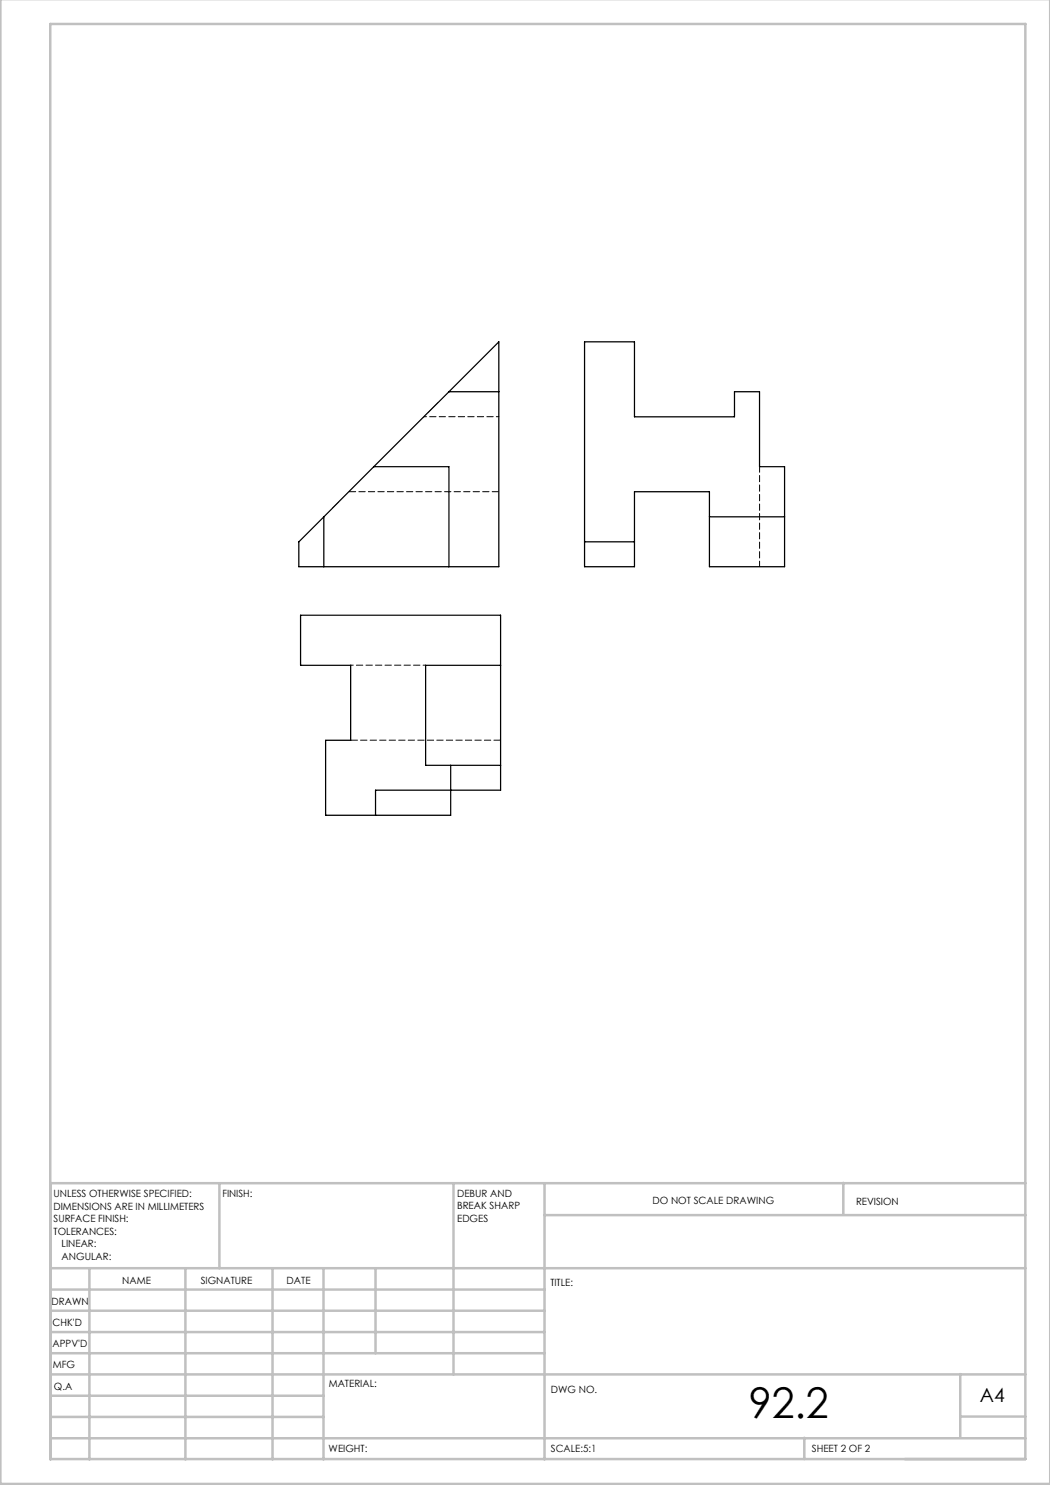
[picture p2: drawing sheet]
<svg xmlns="http://www.w3.org/2000/svg" width="210mm" height="297mm" viewBox="0 0 210 297" stroke-linecap="round" stroke-linejoin="round" font-family="sans-serif">
<defs><g id="words">
<text font-size="8.5" x="149.8" y="283.5">92.2</text>
<text font-size="3.9" x="196" y="280.4">A4</text>
<g font-size="2">
<text x="10.7" y="239.5">UNLESS OTHERWISE SPECIFIED:</text>
<text x="44.5" y="239.5">FINISH:</text>
<text x="91.4" y="239.4">DEBUR AND</text>
<text x="10.7" y="242">DIMENSIONS ARE IN MILLIMETERS</text>
<text x="10.7" y="244.5">SURFACE FINISH:</text>
<text x="91.4" y="241.9">BREAK SHARP</text>
<text x="91.4" y="244.4">EDGES</text>
<text x="130.5" y="240.8">DO NOT SCALE DRAWING</text>
<text x="171.2" y="241">REVISION</text>
<text x="10.7" y="247">TOLERANCES:</text>
<text x="12.3" y="249.5">LINEAR:</text>
<text x="12.3" y="252">ANGULAR:</text>
<text x="24.4" y="256.9">NAME</text>
<text x="40.1" y="256.8">SIGNATURE</text>
<text x="57.3" y="256.8">DATE</text>
<text x="110.1" y="257.1">TITLE:</text>
<text x="10.3" y="260.9">DRAWN</text>
<text x="10.5" y="269.3">APPV'D</text>
<text x="10.5" y="265.2">CHK'D</text>
<text x="10.6" y="273.6">MFG</text>
<text x="10.8" y="278">Q.A</text>
<text x="65.8" y="277.4">MATERIAL:</text>
<text x="110.2" y="278.5">DWG NO.</text>
<text x="65.7" y="290.4">WEIGHT:</text>
<text x="110.2" y="290.5">SCALE:5:1</text>
<text x="162.4" y="290.4">SHEET 2 OF 2</text>
</g>
</g></defs>
<g fill="none" stroke="#c0c0c0" stroke-width=".5">
<path d="M.1 -.1v296.9h209.9v-296.9M10.1 4.8h195v287h-195zM43.9 236.6v17M90.7 236.6v38.3M108.9 236.6v55.3M168.7 236.6v6.3M205.1 236.6h-195v55.3M10.1 253.6h195M10.1 257.9h98.8M17.9 253.6v38.3M37.1 253.6v38.3M54.5 253.6v38.3"/>
<path d="M64.7 253.6v38.3M75.1 253.6v17M108.9 243h96.2M10.1 270.6h98.8M10.1 266.4h98.8M10.1 262.1h98.8M10.1 279.1h54.6M10.1 274.9h195M192.1 274.8v12.7M10.1 287.7h195M10.1 283.4h54.6M160.9 287.5v4.3"/>
<path d="M192.1 283.3h13"/>
</g>
<path d="M89.8 78.3h10M89.8 78.3l10-9.9v44.9h-40v-4.9l5-5M89.8 78.3l-25 25.1M116.9 68.4h10v15h20v-5.1h5v15h5v20h-15v-14.9h-15v14.9h-10zM74.8 93.3h15v20M64.8 103.4v9.9M116.9 108.4h10M141.9 103.4h15M100.1 133.1h-15v20h15M90.1 153.1v10h-25v-15h5v-15h-10v-10.1h40v35h-25v5.1" fill="none" stroke="#000" stroke-width=".25"/>
<path d="M151.9 93.3v20" fill="none" stroke="#000" stroke-width=".2" stroke-dasharray="1.3 .6" stroke-dashoffset=".2"/>
<path d="M84.8 83.3h15M70.1 133h15" fill="none" stroke="#000" stroke-width=".2" stroke-dasharray="1.3 .6" stroke-dashoffset=".8"/>
<path d="M69.8 98.3h30M70.1 148h30" fill="none" stroke="#000" stroke-width=".2" stroke-dasharray="1.3 .6" stroke-dashoffset="-.1"/>
<use href="#words"/>
</svg>
